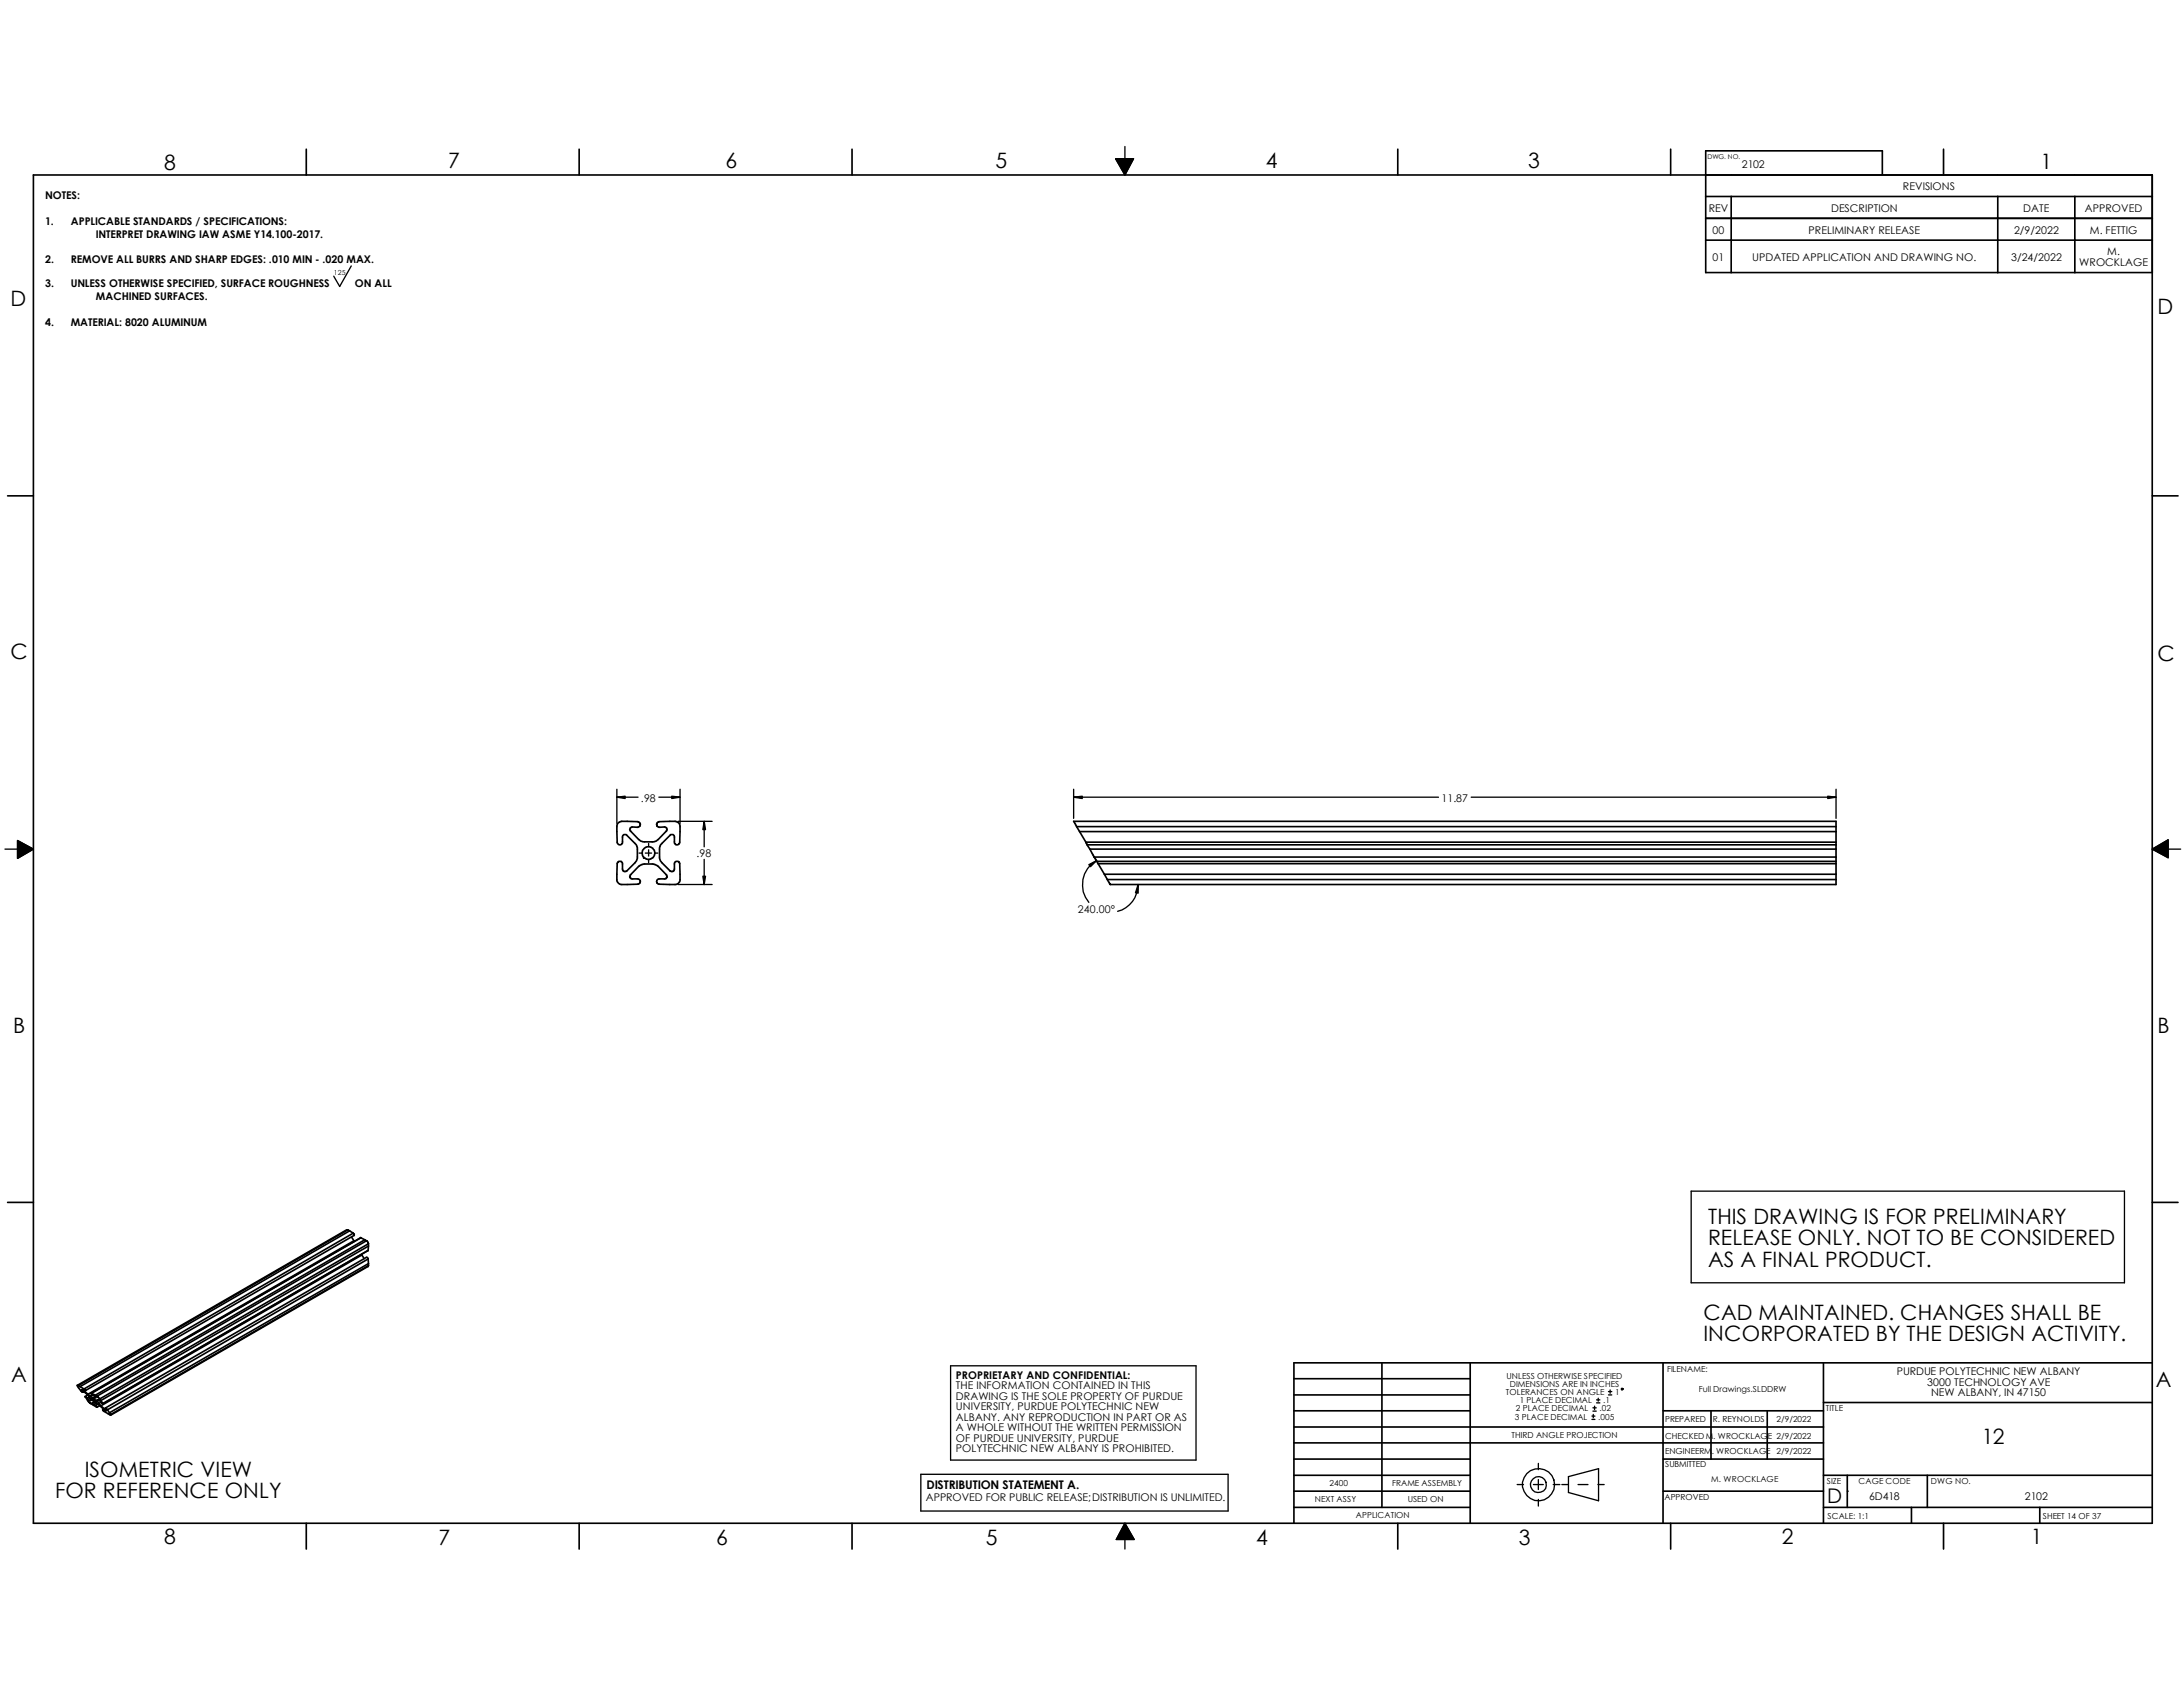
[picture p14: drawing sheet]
<svg xmlns="http://www.w3.org/2000/svg" width="279mm" height="216mm" viewBox="0 0 279 216" stroke-linecap="round" stroke-linejoin="round" font-family="sans-serif">
<defs><g id="words">
<g font-size="2.7">
<text x="21" y="21.7">8</text>
<text x="57.4" y="21.5">7</text>
<text x="92.9" y="21.5">6</text>
<text x="127.4" y="21.5">5</text>
<text x="162" y="21.5">4</text>
<text x="195.6" y="21.5">3</text>
<text x="261.2" y="21.6">1</text>
<text x="1.4" y="39.1">D</text>
<text x="276.1" y="40.1">D</text>
<text x="1.4" y="84.3">C</text>
<text x="276.1" y="84.5">C</text>
<text x="1.7" y="132.2">B</text>
<text x="276.1" y="132.2">B</text>
<text x="218.6" y="156.6">THIS DRAWING IS FOR PRELIMINARY</text>
<text x="218.6" y="159.4">RELEASE ONLY. NOT TO BE CONSIDERED</text>
<text x="218.6" y="162.1">AS A FINAL PRODUCT.</text>
<text x="218" y="168.9">CAD MAINTAINED. CHANGES SHALL BE</text>
<text x="218" y="171.6">INCORPORATED BY THE DESIGN ACTIVITY.</text>
<text x="1.4" y="176.8">A</text>
<text x="275.9" y="177.5">A</text>
<text x="253.7" y="184.8">12</text>
<text x="7.1" y="191.7">FOR REFERENCE ONLY</text>
<text x="10.8" y="189">ISOMETRIC VIEW</text>
<text x="21" y="197.6">8</text>
<text x="56.1" y="197.8">7</text>
<text x="91.7" y="197.8">6</text>
<text x="126.2" y="197.8">5</text>
<text x="160.8" y="197.8">4</text>
<text x="194.4" y="197.8">3</text>
<text x="228" y="197.6">2</text>
<text x="259.9" y="197.6">1</text>
</g>
<text font-size="2.6" x="233.8" y="192.4">D</text>
<text font-size="1.5" x="118.6" y="190.6">DISTRIBUTION STATEMENT A.</text>
<g font-size="1.4">
<text x="222.9" y="21.5">2102</text>
<text x="5.8" y="25.4">NOTES:</text>
<text x="5.8" y="28.8">1.</text>
<text x="9.1" y="28.8">APPLICABLE STANDARDS / SPECIFICATIONS:</text>
<text x="218.7" y="27.1">REV</text>
<text x="219.2" y="29.9">00</text>
<text x="231.5" y="29.9">PRELIMINARY RELEASE</text>
<text x="234.4" y="27.1">DESCRIPTION</text>
<text x="243.5" y="24.3">REVISIONS</text>
<text x="257.8" y="29.9">2/9/2022</text>
<text x="259" y="27.1">DATE</text>
<text x="266.8" y="27.1">APPROVED</text>
<text x="267.5" y="29.9">M. FETTIG</text>
<text x="5.8" y="33.7">2.</text>
<text x="9.1" y="33.7">REMOVE ALL BURRS AND SHARP EDGES: .010 MIN - .020 MAX.</text>
<text x="12.3" y="30.5">INTERPRET DRAWING IAW ASME Y14.100-2017.</text>
<text x="219.2" y="33.4">01</text>
<text x="224.3" y="33.4">UPDATED APPLICATION AND DRAWING NO.</text>
<text x="257.4" y="33.4">3/24/2022</text>
<text x="266.1" y="34">WROCKLAGE</text>
<text x="269.7" y="32.7">M.</text>
<text x="5.8" y="36.7">3.</text>
<text x="5.8" y="41.8">4.</text>
<text x="9.1" y="36.7">UNLESS OTHERWISE SPECIFIED, SURFACE ROUGHNESS</text>
<text x="9.1" y="41.8">MATERIAL: 8020 ALUMINUM</text>
<text x="12.3" y="38.4">MACHINED SURFACES.</text>
<text x="45.4" y="36.7">ON ALL</text>
<text x="82" y="102.6">.98</text>
<text x="184.5" y="102.6">11.87</text>
<text x="89.1" y="109.7">.98</text>
<text x="138" y="116.8">240.00°</text>
<text x="122.3" y="176.4">PROPRIETARY AND CONFIDENTIAL:</text>
<text x="122.3" y="177.8">THE INFORMATION CONTAINED IN THIS</text>
<text x="122.3" y="179.1">DRAWING IS THE SOLE PROPERTY OF PURDUE</text>
<text x="242.8" y="176">PURDUE POLYTECHNIC NEW ALBANY</text>
<text x="246.7" y="177.3">3000 TECHNOLOGY AVE</text>
<text x="247.2" y="178.7">NEW ALBANY, IN 47150</text>
<text x="122.3" y="180.5">UNIVERSITY, PURDUE POLYTECHNIC NEW</text>
<text x="122.3" y="181.8">ALBANY. ANY REPRODUCTION IN PART OR AS</text>
<text x="122.3" y="183.2">A WHOLE WITHOUT THE WRITTEN PERMISSION</text>
<text x="122.3" y="184.5">OF PURDUE UNIVERSITY, PURDUE</text>
<text x="122.3" y="185.9">POLYTECHNIC NEW ALBANY IS PROHIBITED.</text>
<text x="239.2" y="192">6D418</text>
<text x="259.2" y="192">2102</text>
<text x="118.5" y="192.2">APPROVED FOR PUBLIC RELEASE;DISTRIBUTION IS UNLIMITED.</text>
</g>
<g font-size="1.1">
<text x="192.7" y="178.5">TOLERANCES ON ANGLE</text>
<text x="192.8" y="176.4">UNLESS OTHERWISE SPECIFIED</text>
<text x="193.3" y="177.5">DIMENSIONS ARE IN INCHES</text>
<text x="194.5" y="179.6">1 PLACE DECIMAL</text>
<text x="205.2" y="179.6">.1</text>
<text x="206.7" y="178.5">1</text>
<text x="213.4" y="175.6">FILENAME:</text>
<text x="217.4" y="178.1">Full Drawings.SLDDRW</text>
<text x="193.5" y="184.1">THIRD ANGLE PROJECTION</text>
<text x="193.9" y="181.7">3 PLACE DECIMAL</text>
<text x="194" y="180.6">2 PLACE DECIMAL</text>
<text x="204.6" y="181.7">.005</text>
<text x="204.7" y="180.6">.02</text>
<text x="213.1" y="182">PREPARED</text>
<text x="213.1" y="184.1">CHECKED M. WROCKLAGE 2/9/2022</text>
<text x="219.2" y="182">R. REYNOLDS</text>
<text x="227.4" y="182">2/9/2022</text>
<text x="233.7" y="180.6">TITLE</text>
<text x="170.2" y="190.1">2400</text>
<text x="178.2" y="190.1">FRAME ASSEMBLY</text>
<text x="213" y="191.9">APPROVED</text>
<text x="213.1" y="186.1">ENGINEERM. WROCKLAGE 2/9/2022</text>
<text x="213.1" y="187.8">SUBMITTED</text>
<text x="219" y="189.7">M. WROCKLAGE</text>
<text x="233.8" y="189.9">SIZE</text>
<text x="237.9" y="189.9">CAGE CODE</text>
<text x="247.1" y="189.9">DWG NO.</text>
<text x="168.3" y="192.2">NEXT ASSY</text>
<text x="173.5" y="194.3">APPLICATION</text>
<text x="180.2" y="192.2">USED ON</text>
<text x="233.9" y="194.4">SCALE: 1:1</text>
<text x="261.5" y="194.4">SHEET 14 OF 37</text>
</g>
<text font-size=".9" x="42.7" y="35.2">125</text>
<text font-size=".8" x="218.5" y="20.4">DWG. NO.</text>
</g></defs>
<g fill="none" stroke="#000" stroke-width=".17">
<path d="M144 18.8v1.5M45 34l-1.5 2.7-.8-1.4M142.8 20.3h2.3l-1.1 2.1zM.6 108.7h1.6M2.2 107.6l2.1 1.1-2.1 1.2zM79 102h2.7M79 101v4.4M81.8 109.2h.4M82.6 109.2h.8M83 107.9v.4M83 108.8v.8M83 110v.4"/>
<path d="M83.8 109.2h.4M84.3 102h2.7M86.8 105.1h4.3M86.8 113.2h4.3M87 101v4.4M90.1 105.1v3.3M90.1 110v3.2M137.4 101v3.7M137.4 102h46.7M139.8 109.2l.5 1M140.3 110.2a3.5 3.5 0 0 0-.9 5.3M145.7 113.2a3.5 3.5 0 0 1-2.7 3.4"/>
<path d="M188.3 102h46.7M235 101v3.7M275.5 108.7l2-1.2v2.3zM277.5 108.7h1.6M216.5 152.4h55.4v11.8h-55.4zM121.7 174.8h31.4v12.1h-31.4zM204.1 180v.4M204.3 179.5h.5M204.3 179.2h.5M204.6 178.9v.4M205.9 178.5h.4M205.9 178.1h.4"/>
<path d="M206.1 177.9v.4M117.9 188.7h39.3v4.7h-39.3zM144 197v1.2M144 194.9l1.2 2.1h-2.3zM194.2 190h.8M196.3 190h1.2M196.9 187.3v.8M196.9 189.4v1.2M196.9 191.9v.8M198.8 190h.8M199.9 190h.8M200.7 189l3.9-1v4.1l-3.9-1.1z"/>
<path d="M202 190h1.2M203.8 181.7h.3M203.8 181.2h.3M203.9 180.6h.4M203.9 180.2h.4M203.9 181v.4M204.5 190h.8M236.4 190.8h.1"/>
<circle cx="207.6" cy="177.8" r=".12"/>
<circle cx="196.9" cy="190" r="1.02"/>
<circle cx="196.9" cy="190" r="2.07"/>
</g>
<path d="M142.8 20.3h2.3l-1.1 2.1zM2.2 107.6l2.1 1.1-2.1 1.2zM79 102l1-.1v.3zM86 101.9l1 .1-1 .2zM90.1 105.1l.2 1.1h-.3zM90 112.1h.3l-.2 1.1zM137.4 102l1.1-.1v.3zM139.4 110.7l.9-.5-.7 .7zM145.7 113.2v1.1h-.4zM233.9 101.9l1.1 .1-1.1 .2zM275.5 108.7l2-1.2v2.3zM144 194.9l1.2 2.1h-2.3z" fill="#000" stroke="#000" stroke-width=".17"/>
<g fill="none" stroke="#000" stroke-width=".21">
<path d="M39.2 19.1v3.3M74.1 19.1v3.3M109.1 19.1v3.3M178.9 19.1v3.3M213.8 19.1v3.3M248.8 19.1v3.3M4.3 22.4h271.2v172.5h-271.2zM218.3 25.1h57.2M218.3 27.9h57.2M218.3 30.7h57.2M221.6 25.1v9.8M240.9 22.4v-3.1h-22.6v15.6h57.2"/>
<path d="M255.7 25.1v9.8M265.6 25.1v9.8M1 63.5h3.3M275.5 63.5h3.3M79.2 105.2l.3-.1 2.1 .1a.36 .36 0 0 1 .4 .3 .36 .36 0 0 1-.4 .4l-.7-.1a.32 .32 0 0 0-.3 .3 .32 .32 0 0 0 .1 .3l1 1 .6 .3h1.4h.2l1.4-1.3a.34 .34 0 0 0-.3-.6l-.6 .1a.36 .36 0 0 1-.4-.4 .36 .36 0 0 1 .4-.3l2-.1a.65 .65 0 0 1 .6 .7v2a.34 .34 0 0 1-.4 .3 .34 .34 0 0 1-.3-.4v-.6a.32 .32 0 0 0-.2-.3 .32 .32 0 0 0-.3 .1l-1.3 1.3-.1 .3v1.4l.3 .5 1.1 1.1a.31 .31 0 0 0 .3 0 .31 .31 0 0 0 .2-.3v-.7a.34 .34 0 0 1 .4-.3 .34 .34 0 0 1 .3 .3v2.1a.65 .65 0 0 1-.6 .6h-2a.34 .34 0 0 1-.4-.4 .34 .34 0 0 1 .4-.3h.7a.32 .32 0 0 0 .2-.2 .32 .32 0 0 0 0-.4l-1.1-1-.3-.2-.2-.1h-1.4l-.6 .3-1 1.1a.32 .32 0 0 0 .2 .5h.7a.34 .34 0 0 1 .4 .3 .34 .34 0 0 1-.4 .4h-2a.65 .65 0 0 1-.6-.6v-2.1a.34 .34 0 0 1 .4-.3 .34 .34 0 0 1 .3 .4v.7a.35 .35 0 0 0 .5 .2l1.3-1.4 .1-.2v-1.4l-.2-.4-1.2-1.3a.31 .31 0 0 0-.4 0 .31 .31 0 0 0-.1 .3v.7a.34 .34 0 0 1-.4 .3 .34 .34 0 0 1-.3-.3v-2.2zM82.4 108.6a.81 .81 0 0 1 1.3 .2 .81 .81 0 0 1-.5 1.2 .81 .81 0 0 1-1-.9l.1-.3zM137.8 105.8l-.4-.7h97.6v.7M137.8 105.8h97.2M137.8 105.8l.4 .6M138.2 106.4h96.8M138.2 106.4l.8 1.4M139 107.8l.1 .3"/>
<path d="M139 107.8h96M139.1 108.1h95.9M139.1 108.1l.4 .6M139.5 108.7h95.5M139.5 108.7l.5 1M140 109.7l.4 .5M140 109.7h95M140.4 110.2h94.6M140.4 110.2l.1 .3M140.5 110.5h94.5M140.5 110.5l.9 1.4M141.4 111.9h93.6"/>
<path d="M141.4 111.9l.3 .7M141.7 112.6h93.3M141.7 112.6l.4 .6h92.9v-.6M235 105.8v2M235 108.7v1M235 110.5v2.1M235 107.8v.3M235 110.2v.3M235 109.7v.5M235 108.1v.6M1 153.9h3.3M44.5 157.4l-34.5 19.9"/>
<path d="M44.5 157.4l.2 .1M44.5 157.4h-.1l-34.5 19.9M44.7 157.5l-34.5 20M44.7 157.5l.5 .3M45 158.3l.3 .5M45.2 157.8l.1 .1v.2l-34.4 19.9M45.2 157.8l-34.4 20M45.3 158.8v.1M45.3 158.8l-34 19.6M46.2 158.4l-34.5 19.9M46.2 158.4l.5 .3M46.2 158.4l-34.6 19.9"/>
<path d="M46.7 158.7l-34.5 19.9M46.7 158.7l.2 .1M46.9 158.8l-34.5 19.9M46.9 158.8l.3 .4M47.2 159.2l-34.4 19.8M47.2 159.2v.3M47.2 159.5l-34.3 19.7M47.2 159.5l-.1 .5M275.5 153.9h3.3M10 177.3h-.1l.4 .7 .3 .2v-.1M10 177.3l.2 .2M10.2 177.5l.6 .3"/>
<path d="M10.5 177.9l.9 .9M10.5 177.9l.1 .2M10.5 177.9h.1M10.7 177.9l.6 .5M10.7 178.1h-.1M10.8 178.1l-.2 .1M10.8 177.9h-.1M10.8 177.8l.2 .2-.4-.2 .1 .1M11.2 178.9l-.3-.2 .7 .9 .8 .5-.2-.2M11.2 178.9l.1 .2M11.3 178.5l-.4 .2M11.3 178.4l.3 .3"/>
<path d="M11.4 178.8l.3 .3v.1l-.2 .1-.2-.2M11.4 178.8l-.2 .1M11.6 178.9l-.3 .2M11.6 178.7l.3 .2M11.7 178.3l-.1 .1 .3 .1M11.7 178.3l.5 .3M11.8 179.5l.2 .2M11.8 179.5h.3l.4 .2M11.9 178.5l.4 .3-.2 .1h-.2M11.9 178.5l-.3 .2M11.9 179.2l-.2-.3 .3 .1a.47 .47 0 0 1 .3 .5l-.3-.2M11.9 179.2h.1"/>
<path d="M11.9 179.2l.1 .1M12 179.5h-.2M12 179.7l.2 .2M12.1 179.1l-.2 .1M12.1 179.2h-.2M12.1 179.2l-.1 .1M12.2 178.7l-.3 .2M12.2 178.6l.2 .1M12.3 179.6l-.3 .1M12.4 178.7l.4 .3M12.4 179.3v-.1l.3-.1 .2 .4M12.4 179.3l.3 .3"/>
<path d="M12.5 179.7l-.3 .2M12.5 179.7l1 .8v.1M12.7 179.6l.2 .3M12.7 179.2l-.3 .1M12.8 179.9l-.4 .2M12.8 179l.1 .2M12.9 179.5l.3 .1M12.9 179.5l-.2 .1M12.9 179.2l.3 .4M12.9 179.9l.6 .5M46.3 160.5v.1M46.3 160.6l-33.4 19.3"/>
<path d="M46.3 160.6l.3 .5M47.1 161.1l-.2-.2-33.4 19.3M47.1 160l-33.9 19.6M47.1 161.1l-33.3 19.3M47.1 161.1l.1 .6M47.1 160l-33.9 19.7M47.2 162l-.1 .1-32.9 19M47.2 161.7v.3M47.2 161.7l-33.2 19.1M47.2 162l-33 19M165.6 178.5h22.6M165.6 176.4h22.6"/>
<path d="M176.9 174.4v18.5M188.2 174.4v20.5M212.9 174.4v20.5M233.4 179.5h42.1M233.4 174.4v20.5M275.5 174.4h-109.9v20.5M13.2 180.4l.3 .2M13.2 180.4h-.1l.2 .2 .8 .5 .1-.1M13.3 180.3l-.1 .1M13.3 180.4h-.1M13.5 180.4l.2 .1-.2-.3 .3 .2M13.5 180.6h.1"/>
<path d="M13.6 180.4h-.1M13.8 180.4l.2 .4M14 180.8l.2 .2M39.2 194.9v3.3M74.1 194.9v3.3M109.1 194.9v3.3M165.6 192.9h22.6M165.6 188.8h22.6M165.6 190.8h22.6M165.6 186.7h22.6M165.6 184.7h67.8M165.6 182.6h67.8"/>
<path d="M165.6 180.6h22.6M178.9 194.9v3.3M212.9 190.8h20.5M212.9 186.7h20.5M212.9 180.6h20.5M213.8 194.9v3.3M219 180.6v6.1M226.2 180.6v6.1M233.4 192.9h42.1M233.4 188.8h42.1M236.4 188.8v4.1M244.6 192.9v2"/>
<path d="M246.7 188.8v4.1M248.8 194.9v3.3M261.1 192.9v2"/>
</g>
<use href="#words"/>
</svg>
